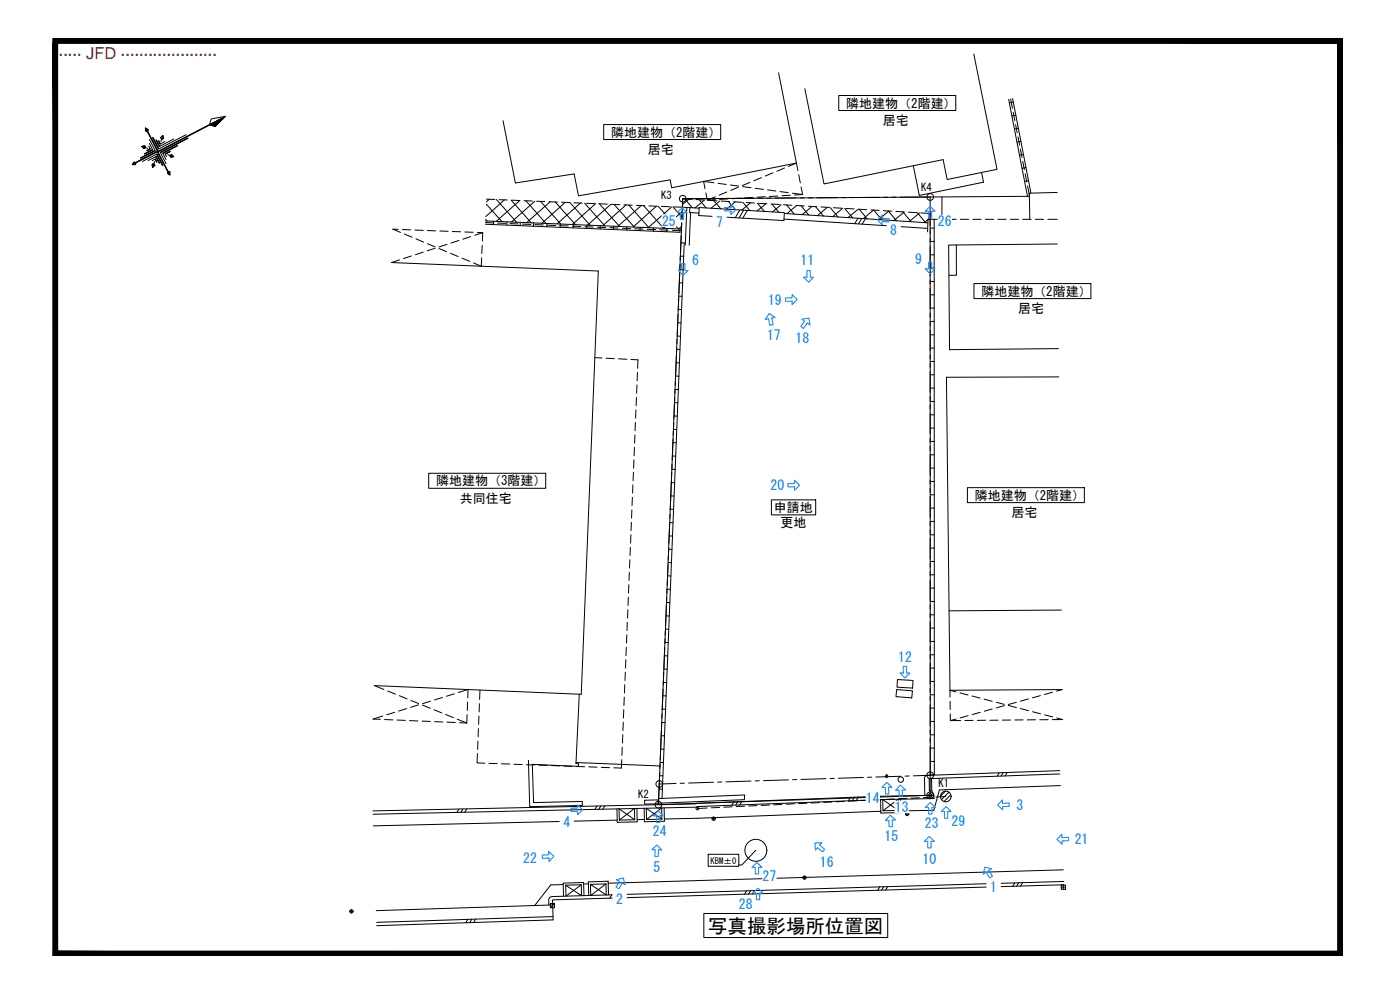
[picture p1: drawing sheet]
<svg xmlns="http://www.w3.org/2000/svg" width="420mm" height="297mm" viewBox="0 0 420 297" stroke-linecap="round" stroke-linejoin="round" font-family="sans-serif">
<defs><g id="words">
<text font-size="5.8" x="212.5" y="279.9">写真撮影場所位置図</text>
<text font-size="4.9" fill="#c00" x="17.6" y="17.6">····· JFD ·····················</text>
<g font-size="4.2" fill="#007fff">
<text x="198.7" y="67.8">25</text>
<text x="215" y="68">7</text>
<text x="267.2" y="70.5">8</text>
<text x="281.5" y="67.9">26</text>
<text x="207.7" y="79.4">6</text>
<text x="240.2" y="79.6">11</text>
<text x="274.7" y="79.2">9</text>
<text x="230.5" y="91.4">19</text>
<text x="230.2" y="102">17</text>
<text x="238.8" y="103">18</text>
<text x="231.2" y="147.1">20</text>
<text x="269.5" y="198.7">12</text>
<text x="259.9" y="240.8">14</text>
<text x="268.6" y="243.7">13</text>
<text x="305.1" y="242.9">3</text>
<text x="169.1" y="248">4</text>
<text x="195.9" y="250.9">24</text>
<text x="277.5" y="248.4">23</text>
<text x="285.6" y="247.9">29</text>
<text x="265.5" y="252.3">15</text>
<text x="322.5" y="253.2">21</text>
<text x="157" y="258.8">22</text>
<text x="196.1" y="261.7">5</text>
<text x="246" y="260.1">16</text>
<text x="276.8" y="259.3">10</text>
<text x="228.9" y="264.4">27</text>
<text x="297.2" y="267.7">1</text>
<text x="184.9" y="271.3">2</text>
<text x="221.7" y="272.6">28</text>
</g>
<g font-size="3.9">
<text x="254" y="32.3">隣地建物（2階建）</text>
<text x="183.4" y="41">隣地建物（2階建）</text>
<text x="265" y="37.5">居宅</text>
<text x="194.4" y="46.3">居宅</text>
<text x="294.5" y="88.7">隣地建物（2階建）</text>
<text x="305.6" y="94">居宅</text>
<text x="130.9" y="145.6">隣地建物（3階建）</text>
<text x="292.6" y="150">隣地建物（2階建）</text>
<text x="138" y="150.9">共同住宅</text>
<text x="232.2" y="153.7">申請地</text>
<text x="303.6" y="155.2">居宅</text>
<text x="234.3" y="158.3">更地</text>
</g>
<g font-size="3.2">
<text x="198.4" y="59.8">K3</text>
<text x="276.5" y="57.3">K4</text>
<text x="191.5" y="239.4">K2</text>
<text x="281.6" y="236.1">K1</text>
</g>
<text font-size="2.6" x="213.2" y="259.1">KBM±0</text>
</g></defs>
<g fill="none" stroke="#000" stroke-width=".3">
<path d="M292.3 16.2l6.9 34.6-14.9 3.1-1.3-6-35.7 7.3-5.8-28.6M151 36.2l3.7 18.7 17.6-2.7 1.3 6.6 27.5-4.8 .5 2.3 37.4-7.4-2.4 1M181.2 37.4h35.1v4.5h-35.1zM233.7 21.8l5.8 29.4M251.7 28.7h35.1v4.5h-35.1zM302.7 29.8l5.7 29.1M303.3 29.7l.6 2.8M303.9 29.6l5.5 28.4M304.1 33.7l.5 2.5M304.1 30.6l-1.2 .3M304.8 37.4l.5 2.4M304.9 34.6l-1.2 .2"/>
<path d="M305.6 38.5l-1.2 .2M146 59.7l2.5 .2M146.8 59.8l-.8 .8M149 59.9l6 6.8M149.8 59.9l2.5 .1M151.4 60l-5.6 5M204.9 59.6l-.1 2.3M204.9 59.6l2.8 .2M205.5 59.7l2.2 2.6M206.8 59.7l-2 1.7M208.9 59.9l2.5 .1-2.8 2.4M209.9 59.9l2 2.5"/>
<path d="M211.8 57.9l.5 2.1 2.4-.1M214.3 54.8l-3.1-.4 .4 2.2M214.7 59l-2.4 1M215.5 55l2.5 .3M218.1 57.6l-2.3 1M218.5 59.7l-2.5 .1M219.2 55.5l2.5 .3M221.6 56.2l-2.3 .9M222.2 59.5l-2.5 .1M222.9 56l2.5 .3M225.1 54.7l-2.3 1M225.9 59.2l-2.4 .2"/>
<path d="M226.6 56.5l2.5 .3M228.5 53.3l-2.3 .9M229.7 59l-2.5 .2M230.4 57l2.4 .3M232 51.9l-2.3 .9M233.4 58.8l-2.5 .2M234.1 57.5l2.4 .3M235.4 50.4l-2.3 1M237.2 58.6l-2.5 .1M239.7 52.4l.5 2.5M240.4 56.1l.5 2.3-3.1-.4M240.9 58.4l-2.5 .1"/>
<path d="M274.1 49.7l1.8 8.9 19.3-3.9-.6-2.9M282.7 59.1v6.7M305.5 41.1l.5 2.4M306.2 44.8l.5 2.4M306.4 42.4l-1.2 .2M306.9 48.4l.5 2.5M307.2 46.3l-1.2 .3M307.7 52.1l.5 2.5M307.9 50.3l-1.2 .2M308.4 55.8l.5 2.8M308.7 54.2l-1.2 .2M308.9 58.9l-104 .7"/>
<path d="M317.3 57.7l-8.4 .3 .2 7.8M119.5 68.8h-1.6l2.3 .9M119.9 78l-2.4 .8 62.1 2.5-5.2 127-62-2.6 2.8 1.2M120.8 68.9l2.5 .1M121.4 70.2l2.3 1M123.5 76.8l-2.4 .8M124.5 69l2.5 .1M124.8 71.7l2.3 .9M127 75.6l-2.3 .8M128.3 69.2l2.5 .1M128.3 73.1l2.3 1M130.6 74.5l-2.4 .8"/>
<path d="M131.7 74.6l2.4 .9M132 69.3l2.5 .1M134.2 73.3l-2.4 .8M135.2 76l2.3 1M135.7 69.5h2.5M137.7 72.2l-2.4 .7M138.7 77.5l2.3 .9M139.5 69.6l2.5 .1M141.3 71l-2.4 .8M143.3 69.7l1.6 .1M144.6 77.3l-.2 2.6-2.3-1M144.7 73.6l-.1 2.5"/>
<path d="M144.9 69.8l-.1 2.5M144.9 69.8l-2.4 .8M145.7 67.3l58.4 2.4v-1M145.7 66.8l2.3 .1M145.7 66.3l58.8 2.4M145.7 65.8l.5 .5M145.9 61.2l4.7 5.3M148.2 66.4l-.1 1M149.3 66.9l2.5 .1M152.2 66.5l-.1 1M153 67.1l2.5 .1M153.4 60.1l6 6.8"/>
<path d="M153.5 60.1l2.5 .1M156 60.2l-7.1 6.2M156.2 66.7l-.1 1M156.8 67.2l2.5 .1M157.3 60.2l2.5 .1M157.8 60.2l6.1 6.8M160.2 66.9l-.1 1M160.5 60.4l-7 6.2M160.5 67.4l2.5 .1M161 60.4l2.5 .1M162.2 60.4l6.1 6.8M164.1 67v1"/>
<path d="M164.3 67.6l2.5 .1M164.8 60.5l2.5 .1M165.1 60.6l-7 6.2M166.6 60.6l6.1 6.8M168 67.7l2.5 .1M168.1 67.2v1M168.5 60.7l2.5 .1M169.6 60.7l-7 6.3M171.1 60.8l6 6.8M171.8 67.9l2.5 .1M172.1 67.4v1M172.3 60.8l2.5 .2"/>
<path d="M174.2 60.9l-7 6.3M175.5 61l6 6.8M175.5 68l2.5 .1M176 61l2.5 .1M176.1 67.5v1M178.8 61.1l-7 6.3M179.3 68.2l2.5 .1M179.8 61.1l2.5 .1M179.9 61.2l6 6.7M180.1 67.7v1M183 68.3l2.5 .1M183.3 61.3l-7 6.3"/>
<path d="M183.5 61.3l2.5 .1M184.1 67.9v1M184.3 61.3l6 6.8M186.8 68.5l2.5 .1M187.2 61.5l2.5 .1M187.9 61.5l-7 6.2M188.1 68v1M188.7 61.5l6.1 6.8M190.5 68.6l2.5 .1M191 61.6l2.5 .1M192.1 68.2v1M192.5 61.7l-7.1 6.2"/>
<path d="M193.1 61.7l6.1 6.8M194.3 68.8l2.5 .1M194.7 61.8l2.5 .1M196.1 68.4v1M197 61.9l-7 6.2M197.5 61.9l6.1 6.8M198 69l2.5 .1M198.5 61.9l2.5 .1M200.1 68.5v1M201.6 62.1l-7.1 6.2M201.7 69.1l2.4 .1M202 62.1l2.6 3"/>
<path d="M202.2 62.1l2.6 .1M204.2 76.8l1 .1M204.4 72.8l-6.8 168.2 25.8-1.1 .1-1.4-25.8 1.1M204.4 72.8l.9 .1-6.6 166.7M204.4 70.6v2.2M204.5 67.9l-.8 .8M204.6 66.9l-.1 2.5M204.7 63.5l-5.6 5M204.7 63.1l-.1 2.5M204.8 62.2l5 .3M206.1 62.2l-.4 11.3M207 62.3v1.5l2.7 .1"/>
<path d="M207.2 63.8l-.4 9.8M209.9 62.3l25.5 1.5-.1 2.4-25.6-1.5zM212.7 60.1l2.5 .2M214.2 60.2l2.1 2.4M216 60.3l-2.6 2.2M216.4 60.3l2.5 .2M218.6 60.4l2.1 2.5M220.2 60.6l2.5 .1M220.6 60.6l-2.6 2.2M222 63l-1.3 2.3M223 60.7l2 2.5M223.2 63.1l-1.4 2.3"/>
<path d="M223.9 60.8l2.5 .1M224.3 63.1l-1.4 2.4M225.2 60.8l-2.6 2.2M227.3 61l2.1 2.4M227.7 61l2.5 .1M229.8 61.1l-2.6 2.2M231.4 61.2l2.5 .2M231.7 61.2l2.1 2.5M234.4 61.4l-2.6 2.2M235.1 61.4l2.5 .2M235.3 65.7l43.1 2.8M235.4 64l43.1 2.9"/>
<path d="M236 61.5l2.4 2.7M238.9 61.7l2.5 .1M239.1 61.7l-2.9 2.4M240.4 61.8l2.3 2.7M242.6 61.9l2.5 .1M243.7 61.9l-2.9 2.5M244.8 62l2.3 2.8M246.4 62.1l2.5 .1M248.3 62.2l-3 2.5M249.1 62.3l2.4 2.8M250.1 62.3l2.5 .2M252.9 62.5l-3 2.5"/>
<path d="M253.5 62.5l2.4 2.9M253.9 62.5l2.5 .2M257.5 65.5l-1 1.6M257.5 62.8l-3 2.5M257.6 62.8l2.5 .1M257.9 62.8l2.4 2.9M258.6 65.6l-1 1.6M259.7 65.6l-1 1.7M261.4 63l2.4 .1M262.1 63l-3 2.6M262.2 63l2.5 2.9M265.1 63.2l2.5 .2"/>
<path d="M266.6 63.3l2.4 2.9M266.7 63.3l-3 2.6M268.8 63.4l2.5 .2M270.9 63.6l2.5 2.9M271.4 63.6l-3.1 2.6M272.6 63.7l2.5 .1M275.3 63.8l2.5 3M276 63.9l-3.2 2.6M276.3 63.9l2.9 .1v168.5h1.2v-166.7M278.5 65.9l-1.1 .9M279.2 65.3l-.6 .5M279.2 76.4h1.2"/>
<path d="M279.2 72.4h1.2M279.2 68.4h1.2M283.2 65.8h-4.7l-.1 3.8M284.4 65.8h2.6M287 73.5v9.1h-2.2M288.2 65.8h2.5M292 65.8h2.5M295.7 65.8h2.5M299.5 65.8h2.4M303.2 65.8h2.5M306.9 65.8h2.6M310.7 65.8h2.5"/>
<path d="M314.5 65.8h2.8M317.3 73.2l-32.6 .3 .3 31.4 32.7-.3M203.4 96.8l1 .1M203.5 92.8l1 .1M203.7 88.9h1M203.9 84.9h1M204 80.8l1 .1M279.2 96.4h1.2M279.2 92.4h1.2M279.2 88.4h1.2M279.2 84.4h1.2M279.2 80.4h1.2"/>
<path d="M292.3 85.1h35.1v4.5h-35.1zM178.5 107.3l2.1 .1M181.9 107.5l2.5 .1M185.6 107.7l2.5 .1M189.4 107.9l2.1 .1-.1 2.5M191 119.2l-.1 2.5M191.2 115.5l-.1 2.5M191.3 111.8l-.1 2.5M202.6 116.8l1 .1M202.7 112.8l1.1 .1M202.9 108.8l1 .1M203.1 104.8l1 .1"/>
<path d="M203.2 100.8l1 .1M279.2 104.5h1.2M279.2 100.4h1.2M279.2 116.5h1.2M279.2 112.5h1.2M279.2 108.5h1.2M317.7 113.1l-33.7 .1 1.1 96M190.3 138l-.2 2.5M190.4 134.2l-.1 2.5M190.5 130.5l-.1 2.5M190.7 126.7l-.1 2.5M190.8 123v2.5"/>
<path d="M201.8 136.8l1 .1M202 132.8l1 .1M202.1 128.8l1 .1M202.3 124.8l1 .1M202.4 120.8l1 .1M279.2 136.5h1.2M279.2 132.5h1.2M279.2 128.5h1.2M279.2 124.5h1.2M279.2 120.5h1.2M128.7 142h35.1v4.5h-35.1zM189.5 156.7l-.1 2.5"/>
<path d="M189.6 153l-.1 2.5M189.8 149.2l-.1 2.5M189.9 145.5v2.5M190.1 141.7l-.1 2.5M201 156.8h1M201.2 152.8h.9M201.3 148.8h1M201.5 144.8h1M201.6 140.8h1M231.5 150h13.3v4.5h-13.3zM279.2 156.5h1.2M279.2 152.5h1.2"/>
<path d="M279.2 148.5h1.2M279.2 144.5h1.2M279.2 140.5h1.2M290.3 146.3h35.1v4.5h-35.1zM188.6 179.2l-.1 2.5M188.7 175.4l-.1 2.5M188.9 171.7l-.1 2.5M189 168l-.1 2.4M189.2 164.2l-.1 2.5M189.3 160.5l-.1 2.5M200.2 176.8h1M200.3 172.8h1"/>
<path d="M200.5 168.8h1M200.7 164.8h1M200.8 160.8h1M279.2 176.5h1.2M279.2 172.5h1.2M279.2 168.5h1.2M279.2 164.5h1.2M279.2 160.5h1.2M187.8 197.9l-.1 2.5M188 194.2l-.1 2.5M188.1 190.5l-.1 2.4M188.3 186.7l-.1 2.5"/>
<path d="M188.4 182.9l-.1 2.6M199.4 196.8h1M199.5 192.8h1M199.7 188.8h1M199.9 184.8h1M200 180.8h1M279.2 192.5h1.2M279.2 188.5h1.2M279.2 184.5h1.2M279.2 180.5h1.2M279.2 196.5h1.2M318.5 183l-33.7 .3"/>
<path d="M114.9 214.8l-2.9 .9 2.2 .1M115.4 215.9l2.5 .1M116.4 207.3l2.3 1M118.5 213.7l-2.4 .8M119.2 216l2.5 .1M119.9 208.7l2.3 1M122 212.6l-2.4 .8M122.9 216.2l2.5 .1M123.3 210.2l2.3 .9M125.6 211.5l-2.4 .7M126.6 216.4l2.5 .1M126.8 211.6l2.3 .9"/>
<path d="M129.2 210.4l-2.4 .7M130.3 213l2.3 .9M130.4 216.5l2.5 .1M132.8 209.3l-2.4 .7M133.7 214.4l2.4 .9M134.1 216.7l2.5 .1M136.4 208.2l-2.4 .7M137.2 215.8l2.9 1.1M137.5 207.8l3-.9-.1 2.5M137.9 216.8l2.2 .1M140.2 214.4l-.1 2.5M140.3 210.7l-.1 2.5"/>
<path d="M143.6 218.6l-.1 2.5M143.7 214.9l-.1 2.5M143.9 211.1l-.1 2.5M144 207l-.1 2.9M173.8 208.3l-.9 20.8h.7v.8l-13.8-.6 .3 11.5 14.6-.3 .1 1.2-15.8 .3-.4-13.9M187.1 216.7l-.1 2.5M187.2 212.9l-.1 2.5M187.4 209.2l-.2 2.5M187.5 205.4l-.1 2.5M187.7 201.7l-.1 2.5M198.6 216.8h1M198.7 212.8h1.1"/>
<path d="M198.9 208.8h1M199.1 204.8h1M199.2 200.8h1M269.1 206.9l4.7 .4-.2 2.1-4.7-.4zM269.3 203.9l4.7 .3-.1 2.3-4.7-.3zM279.2 216.5h1.2M279.2 212.5h1.2M279.2 208.5h1.2M279.2 204.5h1.2M279.2 200.5h1.2M285.1 210.4l.1 2.5M285.2 214.2v2l1.7-.5"/>
<path d="M288.1 207.9l2.4 .6M288.3 216.2h-3.1M290.6 214.7l-2.5 .7M291.7 208.8l2.4 .7M292.1 216.1l-2.5 .1M294.2 213.7l-2.4 .7M295.3 209.8l2.5 .6M295.8 216.1h-2.5M297.8 212.7l-2.4 .7M299 210.7l2.4 .6M299.6 216.1h-2.5M301.4 211.7l-2.4 .7"/>
<path d="M302.6 211.7l2.4 .6M303.3 216l-2.5 .1M305 210.7l-2.4 .7M306.2 212.6l2.5 .6M307.1 216h-2.5M308.6 209.7l-2.4 .7M309.9 213.5l2.4 .7M310.8 216h-2.5M312.2 208.7l-2.4 .7M313.5 214.5l2.4 .6M314.6 215.9l-2.6 .1M315.9 207.7l-2.5 .7"/>
<path d="M317.1 207.4l1.7-.5-33.7 .2 1.8 .5M317.1 215.4l1.8 .5h-3.1M143.3 226.1l-.1 2.8 2.3 .1M143.4 222.3l-.1 2.5M146.7 229l2.5 .1M150.5 229.2h2.5M154.2 229.3l2.5 .1M158 229.4l2.5 .1M161.7 229.6l2.5 .1M165.5 229.7l2.5 .1M169.2 229.8l2.5 .1M172.9 228.8l25.2 1"/>
<path d="M173 230l2.5 .1M176.7 230.1l2.5 .1M180.5 230.2l2.5 .1M186.6 227.9l-.1 2.6-2.3-.1M186.7 224.2v2.5M186.9 220.4l-.1 2.5M197.8 236.7l1 .1M198 232.7l1 .1M198.1 228.7l1 .1M198.3 224.7l1 .1M198.4 220.7l1 .1M255.2 239.3l-.6 1"/>
<path d="M256.4 239.2l-.6 1M257.6 239.2l-.6 1M264.2 239.9l-54.9 2.1-.4 .2-96.9 2.1M264.7 239.9l-2.5 .1M264.9 239.9l4.7 3.3-4.6 .1zM265.6 232.9l.5-.5 .5 .6-.5 .4zM268.4 239.7l-2.5 .2M270.3 239.8v4l-5.9 .1-.1-4M272.1 239.5l-2.5 .2M275.9 239.4l-2.5 .1M279.2 228.5h1.2M279.2 224.5h1.2"/>
<path d="M279.2 220.5h1.2M279.6 233.6v3.6M279.6 239.2l-2.5 .1M280.3 238.6l-16.1 .3-55.1 2.1-.4 .2-96.8 2.1M280.3 238.6v1l-16.1 .3M283.7 237.4l-1.5 1.5M283.8 239l-2.9 .1M284.8 237.7l-2.3 2.2M285.3 238.5l-2 2M299.9 231.9l-.6 1M301.1 231.8l-.7 1M302.2 231.8l-.6 1"/>
<path d="M318 231.2l-40.1 1.5-.5 .6 .1 5.3M318.1 232.2l-39.2 1.4v3.6h.7l.7 1.4M318.2 235.7l-36.3 1.3-1.6 6.1-10 .2M137.7 242.7l-.6 1M138.9 242.7l-.6 1M140.1 242.7l-.6 1M179.1 241.8l-.6 1.1M180.3 241.8l-.6 1M181.5 241.8l-.6 1M185.2 246.1l-73.2 1.7M190.5 245.9l-4.6 .2M190.5 245.9l-4.7-3.2 .1 3.4"/>
<path d="M190.5 245.9l-.1-3.3-4.5 3.5M191.1 242.6l.1 4-6 .1v-4M193.4 245.9h-2.2M193.4 240.1l4.1-.1 .1 1.2-4.1 .1zM194 242.5l4.6 3.3-4.6 .1zM198.6 245.8v-3.4l-4.6 3.5M199.3 242.4l.1 4-6 .2-.1-4.1M212.2 242.4l-2.9 .2M213.7 245.7h1M214.2 245.1v1.1M216 242.3l-2.5 .1M219.7 242.1l-2.5 .1"/>
<path d="M220.2 240.6l-.6 1M221.4 240.5l-.6 1.1M222.6 240.5l-.6 1M223.5 241.9l-2.5 .1M227.2 241.7l-2.5 .1M230.9 241.5l-2.5 .2M234.7 241.4l-2.5 .1M238.4 241.2l-2.5 .1M242.2 241l-2.5 .1M245.9 240.8l-2.5 .1M249.7 240.6l-2.5 .1M253.4 240.4l-2.5 .2"/>
<path d="M257.2 240.3l-2.5 .1M260.9 240.1l-2.5 .1M264.3 243.4h.1M264.3 243.4l-64.9 2.3M269.6 243.2l-.1-3.4-4.5 3.5M271.7 244.2h1M272.2 243.7v1M105 273.4h.9M105.4 272.9v1.1M140.4 275.8l-.6 1.1M141.6 275.8l-.6 1M142.8 275.8l-.6 1"/>
<path d="M165.9 271.5l-53 1.7M166 275l-53 1.7M169 265.4l-3.7 .1-4.8 6.2M174.4 265.5l.1 3.2-4.7-3.1M174.4 265.5l-4.5 3.4-.1-3.3M174.4 265.5l-4.6 .1M175.3 268.7l-.2-3.9-6.1 .2 .1 3.9M176.6 265.2h-1.4M181.8 265.2l-4.5 3.5-.1-3.4M181.8 265.2l.1 3.3-4.7-3.2M181.8 265.2l-4.6 .1M182.6 268.5l-.1-4.1-5.9 .2 .1 4.1"/>
<path d="M183.6 268.5l-.6 1M184.8 268.4l-.6 1.1M186 268.4l-.6 1M224.1 267.3l-.6 1M225.2 267.2l-.6 1.1M226.4 267.2l-.6 1M240.9 263.3h1M241.4 262.8v1M264 266.1l-.6 1M265.2 266.1l-.6 1M266.4 266l-.6 1.1M304.5 264.9l-.6 1"/>
<path d="M305.7 264.9l-.6 1M306.9 264.8l-.6 1M319.1 261l-136.6 4M319.2 264.5l-153.3 4.5a1.03 1.03 0 0 0-1.2 .8v1.8M319.3 265.5l-153.5 4.5 .2 6-52.9 1.7"/>
<circle cx="270.3" cy="233.9" r=".81"/>
<circle cx="283.8" cy="239" r="1.6"/>
<circle cx="209.3" cy="242.6" r=".41"/>
<circle cx="214.2" cy="245.6" r=".5"/>
<circle cx="226.8" cy="255.1" r="3.3"/>
<circle cx="272.2" cy="244.2" r=".5"/>
<circle cx="105.4" cy="273.4" r=".5"/>
<circle cx="241.4" cy="263.3" r=".5"/>
</g>
<path d="M165.2 271.1h1.2v1.3h-1.2zM166.3 271.5l.1-.4-1.2 1.3M166.4 271.1l-.4 .2M318.5 265.6h1.3v1.2h-1.3zM318.5 266.2h1.3M319.1 265.6v1.2" fill="none" stroke="#000" stroke-width=".3"/>
<g fill="none" stroke="#000" stroke-width=".3">
<path d="M213.9 59.6h-9l-.2 3.5M215.1 59.6h1.3M217.6 59.5h1.3M226.4 59.5h-6.3M227.6 59.5h1.3M230.1 59.5h1.3M238.9 59.4h-6.3M241.4 59.4h-1.3M242.6 59.4h1.3M251.4 59.3h-6.3M253.9 59.3h-1.3M256.4 59.3h-1.3"/>
<path d="M263.9 59.2l-6.3 .1M265.1 59.2h1.3M267.6 59.2h1.3M270.1 59.2l9.1-.1v8.6M204.1 79.3l-.1 1.3M204.2 76.8l-.1 1.3M204.5 69.4l-.3 6.2M204.6 66.9l-.1 1.2M204.7 64.4l-.1 1.2M279.2 69v1.2M279.2 71.5v1.2M279.2 74v6.2"/>
<path d="M203.5 94.4l-.3 6.2M203.6 91.9l-.1 1.2M203.7 89.4l-.1 1.2M204 81.8l-.3 6.3M279.2 81.5v1.2M279.2 84v1.2M279.2 86.5v6.2M279.2 94v1.2M279.2 96.5v1.2M279.2 99v6.2M202.5 119.3l-.3 6.3M202.6 116.8l-.1 1.3"/>
<path d="M202.7 114.3l-.1 1.3M203 106.8l-.3 6.3M203.1 104.3l-.1 1.3M203.2 101.8l-.1 1.3M279.2 106.5v1.2M279.2 109v1.2M279.2 111.5v6.2M279.2 119v1.2M201.7 139.3l-.1 1.3M202 131.8l-.3 6.3M202.1 129.3l-.1 1.3M202.2 126.8l-.1 1.3"/>
<path d="M279.2 121.5v1.2M279.2 124v6.2M279.2 131.5v1.2M279.2 134v1.2M279.2 136.5v6.2M201 156.8l-.3 6.2M201.1 154.3l-.1 1.2M201.2 151.8l-.1 1.2M201.5 144.3l-.3 6.3M201.6 141.8l-.1 1.3M279.2 144v1.2M279.2 146.5v1.2"/>
<path d="M279.2 149v6.2M279.2 156.5v1.2M279.2 159v1.2M200.1 179.3l-.1 1.2M200.2 176.8l-.1 1.2M200.5 169.3l-.3 6.2M200.6 166.8l-.1 1.2M200.7 164.3l-.1 1.2M279.2 161.5v6.2M279.2 169v1.2M279.2 171.5v1.2M279.2 174v6.2"/>
<path d="M199.5 194.3l-.3 6.2M199.6 191.8l-.1 1.2M199.7 189.3l-.1 1.2M200 181.8l-.3 6.2M279.2 181.5v1.2M279.2 184v1.2M279.2 186.5v6.2M279.2 194v1.2M279.2 196.5v1.3M279.2 199v6.2M198.5 219.3l-.3 6.2M198.6 216.8l-.1 1.2"/>
<path d="M198.7 214.3l-.1 1.2M199 206.8l-.3 6.2M199.1 204.3l-.1 1.2M199.2 201.8l-.1 1.2M279.2 206.5v1.2M279.2 209v1.2M279.2 211.5v6.3M279.2 219v1.3M198 231.7l-.1 3.5M198.1 229.2l-.1 1.3M198.2 226.8l-.1 1.2M202.9 235.1l-5 .1"/>
<path d="M205.4 235h-1.3M214.1 234.7l-7.5 .2M216.6 234.6l-1.2 .1M225.4 234.4l-7.5 .2M227.9 234.3h-1.3M236.6 234l-7.5 .2M239.1 233.9h-1.2M247.9 233.6l-7.5 .3M250.4 233.5l-1.3 .1M259.1 233.3l-7.5 .2M261.6 233.2h-1.2M270.3 232.9l-7.4 .2"/>
<path d="M272.9 232.8l-1.3 .1M279.2 224v14.6l-81.6 2.8 .3-6.2M279.2 232.6l-5.1 .2M279.2 221.5v1.3"/>
<circle cx="204.9" cy="59.6" r="1.01"/>
<circle cx="279.2" cy="59.1" r="1.01"/>
<circle cx="197.9" cy="235.2" r="1.01"/>
<circle cx="279.2" cy="238.6" r="1.01"/>
<circle cx="279.2" cy="232.6" r="1.01"/>
<circle cx="279.2" cy="238.6" r=".5"/>
<circle cx="197.6" cy="241.4" r="1.01"/>
</g>
<g fill="#000" stroke="#000" stroke-width=".3">
<path d="M15.9 12.9l1.4 272.5v-272.5zM15.9 12.9l1.4 272.5h-1.4z"/>
<path d="M15.9 11.6l387 1.3v-1.3zM15.9 11.6l387 1.3h-387z"/>
<path d="M401.5 12.9l1.4 272.5v-272.5zM401.5 12.9l1.4 272.5h-1.4z"/>
<path d="M15.9 285.4l387 1.4v-1.4zM15.9 285.4l387 1.4h-387z"/>
</g>
<path d="M15.9 11.6h387v275.2h-387zM17.3 12.9h384.2v272.5h-384.2zM211.2 274.1h55.2v7.2h-55.2z" fill="none" stroke="#000" stroke-width=".3"/>
<g fill="none" stroke="#000" stroke-width=".3">
<path d="M43.7 38.4l.7 .5-.2 .6-.5-.2zM43.7 38.4l7.3 14.1M43.8 38.5l3.6 6.9M44 38.6l.3 .7M44.1 38.7l.3 .5M44.2 38.8l.2 .3M44.3 38.8l.1 .2M63.4 35.7l4.3-.8-3.1 3-1.7-.5zM64.6 37.9h-.1M64.8 37.8l-.3 .1M64.9 37.6l-.5 .3M65.1 37.4l-.8 .4"/>
<path d="M65.2 37.3l-1 .5M65.4 37.1l-1.3 .7M65.5 37l-1.4 .8M65.7 36.8l-1.7 .9M65.8 36.7l-1.9 1M66 36.5l-2.2 1.2M66.2 36.4l-2.5 1.2M66.3 36.3l-2.7 1.3M66.4 36.1l-2.9 1.5M66.6 35.9l-3.1 1.7M66.7 35.8l-3.3 1.7M66.9 35.6l-3.6 1.9"/>
<path d="M67.1 35.5l-3.9 2M67.2 35.3l-4.1 2.2M67.5 35l-20.1 10.5M67.7 34.9l-28 14.5M40.2 48.6l.6 .2-.2 .6h-.9zM40.3 48.7l-.1 .1M40.4 48.7l-.3 .2M40.5 48.7l-.5 .3M40.6 48.7l-.7 .4M42.5 43.9l.9-.1 .3 .5-.5 .3zM42.5 43.9l1.8 .6M42.6 43.9l1.1 .3"/>
<path d="M42.8 43.9l.9 .3M42.9 43.9l.7 .2M43 43.8l.6 .2M43.2 43.8l.3 .1M43.3 43.8l.2 .1M44.4 48.2l2.5-1.3 1 2M44.6 43.8l.5 1-1 .5 1-.6M44.8 41.8l1.8 3.4-4.4 2.3M44.8 43l1.1 2-2.5 1.2M45 44.6l-.9 .5M45.6 49.4l.6-.3 .3 .5-.7 .7zM45.7 48.2l.9-.5 .5 .9"/>
<path d="M45.7 49.3v.2M45.8 49.3l-.1 .3M45.8 44.9l-2.4 1.2M45.8 44.9l-2.4 1.3M45.9 41.3l1.7 3.4M45.9 49.2l-.2 .6M45.9 41.2l1.8 3.5M46 49.2l-.3 .7M46 49.1l-.2 .9M46.1 49.1l-.3 1.1M46.4 48.5l-.6 1.8M46.5 47.7l.5 1"/>
<path d="M46.5 45.1l-4.4 2.3 4.5-2.2M46.6 47.7l.4 .9M46.8 47l1 2-1.1-2M46.9 42l1 1.9M47 46.3l1.8 3.4M47 46.2l1.9 3.4-1.8-3.4-4.4 2.3M47.2 45.5l3.6 6.9M47.3 45.4l-7.4 3.8M47.3 45.5l3.6 6.9M47.3 45.4l-7.5 3.9M47.5 42.3l.5 .9 1.5-.7M47.6 42.2l.5 1"/>
<path d="M48.2 41.3l.7-.7 .1 1-.5 .2zM48.8 46l4.4-2.4-4.4 2.3 1 2M48.9 40.6l-.6 1.9M48.9 40.8l-.3 1M48.9 40.9l-.3 .9M48.9 41l-.2 .7M49 41.2l-.2 .5M49 41.3l-.1 .3M49 41.4l-.1 .2M50.3 51.8l.1 .3M50.3 51.7l.3 .5M50.3 51.6l.4 .7"/>
<path d="M50.3 46.4l1.9 .6M50.4 51.4l.6 .2v.9l-.8-.5zM51 46.6l.5-.3 .7 .7-1 .2zM51 46.7l1 .3M51 45.4l-1.4 .8 .4 .8M51 46.8l.9 .2M51 45.5l-1.4 .7M51.1 46.8l.7 .3M51.1 45.5l-1.5 .8M51.1 46.9l.5 .2M51.1 47l.4 .1M51.2 47.1h.2"/>
<path d="M52.2 41.7l-4.4 2.3-1-2 1.1 2M53.3 43.8l-4.4 2.2M55.8 40.4l-8.2 4.3-1.8-3.4M56.4 41.4l-8.3 4.3 1.7 3.4M56.4 41.5l-8.3 4.3 8.3-4.3"/>
</g>
<g fill="none" stroke="#007fff" stroke-width=".3">
<path d="M203.2 63.7l1.6-1.4 1.4 1.6-1-.1-.1 2h-1l.1-2zM204.6 79.1h1l-.1 2 1 .1-1.5 1.4-1.5-1.6 1 .1zM217.5 62.2l1.9 .1 .1-.9 1.4 1.5-1.6 1.4 .1-1-2-.1zM263.3 65.9l1.6-1.4-.1 1 2 .1v1l-2-.1-.1 1zM277.7 63.4l1.5-1.5 1.4 1.5h-1v2h-1v-2zM278.6 78.7h1v2h1l-1.4 1.5-1.5-1.5h.9zM230.9 94.1l1.7 1.1-1 .2 .4 2-1 .2-.4-2-.9 .2zM235.7 89.4h2v-1l1.5 1.5-1.5 1.5v-1h-2zM240.7 95.8l2-.4 .4 2.1-.8-.6-1.2 1.6-.8-.5 1.2-1.6zM242.2 81.2h1v2h1l-1.5 1.5-1.5-1.5h1zM236.5 145.1h2v-1l1.5 1.5-1.5 1.5v-1h-2zM271.1 199.9h1v2h1l-1.5 1.5-1.5-1.5h1z"/>
<path d="M266.1 234.7l1.6 1.5h-1v2h-.9l-.1-2-1 .1zM270.2 235.6l1.6 1.4-1 .1 .1 1.9-1 .1-.1-2h-1zM162.7 256.5h2v-1l1.5 1.4-1.4 1.6-.1-1h-1.9zM171.4 242.5h1.9v-1l1.5 1.4-1.4 1.5v-.9h-2zM195.6 254.9l1.6-1.4 1.4 1.6-1-.1-.1 2h-1l.1-2zM196.1 244.8l1.5-1.5 1.4 1.5h-1v2h-1v-2zM227.1 258.7l1.5 1.5h-.9v2h-1v-2h-1zM244.6 253l2.1-.2-.7 .7 1.5 1.4-.6 .7-1.6-1.3-.6 .8zM267.2 244.6l1.5 1.4-1 .1 .1 1.9-1 .1-.1-2h-.9zM277.4 252.4l1.5-1.5 1.5 1.5h-1v2h-1v-2zM277.7 242.2l1.5-1.4 1.5 1.5h-1v2l-1-.1v-1.9zM282.5 243.5l1.5-1.5 1.4 1.5h-1v2h-1v-2z"/>
<path d="M300.8 240l.1 1 2-.1v1l-2 .1 .1 1-1.6-1.4zM318.7 250.3v1l2-.1v1l-2 .1 .1 1-1.6-1.5zM185 264l2.1-.6 .5 2.1-.9-.5-1 1.7-.8-.5 1-1.8zM227.5 266.5l1.5 1.5h-1v2h-1v-2h-1zM295.5 260.2l2.1 .4-.8 .6 1 1.6-.8 .6-1.1-1.7-.8 .6z"/>
</g>
<g fill="none" stroke="#fff" stroke-width=".3">
<path d="M198.7 64.5h4M206.7 76.1h4M214 64.7h4M240.3 76.3h4M266.2 67.2h4M273.7 75.9h4M281.5 64.6h4M230.3 98.7h3.9M230.6 88.1h3.9M238.9 99.7h3.9M231.3 143.8h4M269.6 195.5h4"/>
<path d="M260 237.5h3.9M304.1 239.6h4M157.1 255.5h4M168.1 244.7h4M195.1 258.4h4M196 247.6h3.9M246.1 256.8h4M265.5 249h4M268.6 240.4h4M276.9 256h4M277.6 245.1h4M285.7 244.7h3.9"/>
<path d="M322.6 249.9h4M184 268h3.9M221.8 269.3h4M228.9 261.1h4M296.2 264.4h4"/>
</g>
<g fill="#fff" stroke="#fff" stroke-width=".3">
<path d="M296.2 264.4v3.4h4zM296.2 264.4h4v3.4z"/>
<path d="M184 268v3.3h3.9zM184 268h3.9v3.3z"/>
<path d="M304.1 239.6v3.4h4zM304.1 239.6h4v3.4z"/>
<path d="M168.1 244.7v3.4h4zM168.1 244.7h4v3.4z"/>
<path d="M195.1 258.4v3.3h4zM195.1 258.4h4v3.3z"/>
<path d="M206.7 76.1v3.4h4zM206.7 76.1h4v3.4z"/>
<path d="M214 64.7v3.4h4zM214 64.7h4v3.4z"/>
<path d="M266.2 67.2v3.4h4zM266.2 67.2h4v3.4z"/>
<path d="M273.7 75.9v3.4h4zM273.7 75.9h4v3.4z"/>
<path d="M276.9 256v3.4h4zM276.9 256h4v3.4z"/>
<path d="M240.3 76.3v3.4h4zM240.3 76.3h4v3.4z"/>
<path d="M269.6 195.5v3.4h4zM269.6 195.5h4v3.4z"/>
<path d="M268.6 240.4v3.4h4zM268.6 240.4h4v3.4z"/>
<path d="M260 237.5v3.4h3.9zM260 237.5h3.9v3.4z"/>
<path d="M265.5 249v3.4h4zM265.5 249h4v3.4z"/>
<path d="M246.1 256.8v3.4h4zM246.1 256.8h4v3.4z"/>
<path d="M230.3 98.7v3.3h3.9zM230.3 98.7h3.9v3.3z"/>
<path d="M238.9 99.7v3.4h3.9zM238.9 99.7h3.9v3.4z"/>
<path d="M230.6 88.1v3.4h3.9zM230.6 88.1h3.9v3.4z"/>
<path d="M231.3 143.8v3.4h4zM231.3 143.8h4v3.4z"/>
<path d="M322.6 249.9v3.4h4zM322.6 249.9h4v3.4z"/>
<path d="M157.1 255.5v3.4h4zM157.1 255.5h4v3.4z"/>
<path d="M277.6 245.1v3.4h4zM277.6 245.1h4v3.4z"/>
<path d="M196 247.6v3.4h3.9zM196 247.6h3.9v3.4z"/>
<path d="M198.7 64.5v3.4h4zM198.7 64.5h4v3.4z"/>
<path d="M281.5 64.6v3.4h4zM281.5 64.6h4v3.4z"/>
<path d="M228.9 261.1v3.4h4zM228.9 261.1h4v3.4z"/>
<path d="M221.8 269.3v3.4h4zM221.8 269.3h4v3.4z"/>
<path d="M285.7 244.7v3.3h3.9zM285.7 244.7h3.9v3.3z"/>
</g>
<path d="M212.5 256.3h9.2v3.6h-9.2zM226.8 255.1l-4.2 4.4h-.9" fill="none" stroke="#000" stroke-width=".3"/>
<use href="#words"/>
</svg>
